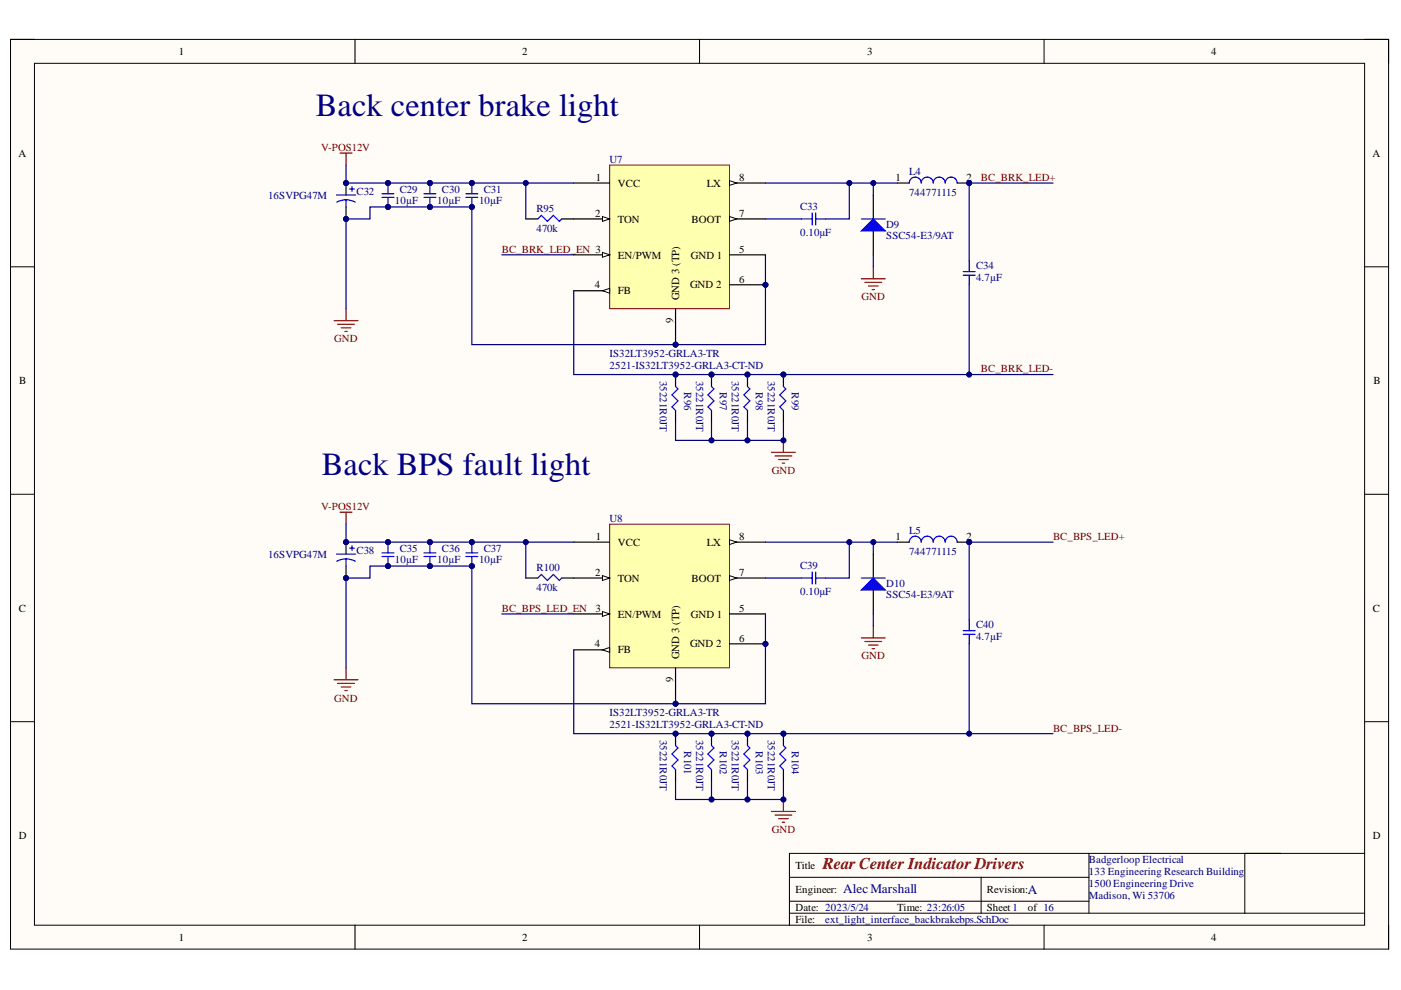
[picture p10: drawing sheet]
<svg xmlns="http://www.w3.org/2000/svg" width="297mm" height="210mm" viewBox="0 0 297 210" stroke-linecap="round" stroke-linejoin="round" font-family="sans-serif">
<defs><g id="words">
<g font-size="6.8" fill="#000080">
<text x="67" y="24.7">Back center brake light</text>
<text x="68.2" y="100.8">Back BPS fault light</text>
</g>
<text font-size="3.5" fill="#800000" x="174.5" y="184.3">Rear Center Indicator Drivers</text>
<g font-size="2.8" fill="#000080">
<text x="178.8" y="189.2">AlecMarshall</text>
<text x="217.9" y="189.5">A</text>
</g>
<g font-size="2.3">
<text x="37.9" y="11.7">1</text>
<text x="110.7" y="11.7">2</text>
<text x="183.9" y="11.7">3</text>
<text x="256.8" y="11.7">4</text>
<text x="3.9" y="33.3">A</text>
<text x="291" y="33.3">A</text>
<text x="126.3" y="38.4">1</text>
<text x="131" y="39.6">VCC</text>
<text x="149.9" y="39.6">LX</text>
<text x="156.7" y="38.4">8</text>
<text x="189.9" y="38.4">1</text>
<text x="204.9" y="38.4">2</text>
<text x="126.2" y="46">2</text>
<text x="131" y="47.2">TON</text>
<text x="146.6" y="47.2">BOOT</text>
<text x="156.7" y="46">7</text>
<text x="156.7" y="53.6">5</text>
<text x="131" y="54.8">EN/PWM</text>
<text x="146.5" y="54.8">GND 1</text>
<text x="156.7" y="59.9">6</text>
<text x="126.1" y="61.2">4</text>
<text x="131" y="62.4">FB</text>
<text x="144" y="63.7" transform="rotate(-90 144 63.7)">GND 3 (TP)</text>
<text x="146.3" y="61.2">GND 2</text>
<text x="142.8" y="68.5" transform="rotate(-90 142.8 68.5)">9</text>
<text x="4.1" y="81.4">B</text>
<text x="291.2" y="81.4">B</text>
<text x="126.3" y="114.5">1</text>
<text x="131" y="115.7">VCC</text>
<text x="149.9" y="115.7">LX</text>
<text x="156.7" y="114.5">8</text>
<text x="189.9" y="114.5">1</text>
<text x="204.9" y="114.5">2</text>
<text x="126.2" y="122.1">2</text>
<text x="131" y="123.3">TON</text>
<text x="146.6" y="123.3">BOOT</text>
<text x="156.7" y="122.1">7</text>
<text x="4" y="129.7">C</text>
<text x="126.3" y="129.7">3</text>
<text x="131" y="130.9">EN/PWM</text>
<text x="146.5" y="130.9">GND 1</text>
<text x="156.7" y="129.7">5</text>
<text x="291.1" y="129.7">C</text>
<text x="126.1" y="137.3">4</text>
<text x="146.3" y="137.3">GND 2</text>
<text x="156.7" y="136">6</text>
<text x="131" y="138.5">FB</text>
<text x="144" y="139.8" transform="rotate(-90 144 139.8)">GND 3 (TP)</text>
<text x="142.8" y="144.6" transform="rotate(-90 142.8 144.6)">9</text>
<text x="4" y="177.9">D</text>
<text x="291.1" y="177.9">D</text>
<text x="168.6" y="184.3">Title</text>
<text x="168.6" y="189.3">Engineer:</text>
<text x="209.2" y="189.3">Revision:</text>
<text x="168.6" y="193.1">Date: 2023/5/24</text>
<text x="168.6" y="195.7">File:</text>
<text x="190.2" y="193.1">Time: 23:26:05</text>
<text x="209.2" y="193.1">Sheet1</text>
<text x="217.9" y="193.1">of 16</text>
<text x="37.9" y="199.5">1</text>
<text x="110.7" y="199.5">2</text>
<text x="183.9" y="199.5">3</text>
<text x="256.8" y="199.5">4</text>
</g>
<g font-size="2.3" fill="#800000">
<text x="68.1" y="32">V-POS12V</text>
<text x="208" y="38.4">BC_BRK_LED+</text>
<text x="106.4" y="53.6">BC_BRK_LED_EN 3</text>
<text x="182.7" y="63.7">GND</text>
<text x="70.9" y="72.6">GND</text>
<text x="208" y="78.9">BC_BRK_LED-</text>
<text x="163.6" y="100.5">GND</text>
<text x="68.1" y="108.1">V-POS12V</text>
<text x="223.3" y="114.5">BC_BPS_LED+</text>
<text x="106.4" y="129.7">BC_BPS_LED_EN</text>
<text x="182.7" y="139.8">GND</text>
<text x="70.9" y="148.8">GND</text>
<text x="223.3" y="155.1">BC_BPS_LED-</text>
<text x="163.6" y="176.6">GND</text>
</g>
<g font-size="2.3" fill="#000080">
<text x="129.2" y="34.6">U7</text>
<text x="75.6" y="41.4">C32</text>
<text x="84.7" y="40.9">C29</text>
<text x="93.7" y="40.9">C30</text>
<text x="102.6" y="40.9">C31</text>
<text x="192.7" y="37.1">L4</text>
<text x="192.7" y="41.7">744771115</text>
<text x="56.8" y="42.2">16SVPG47M</text>
<text x="83.7" y="43.2">10µF</text>
<text x="92.7" y="43.2">10µF</text>
<text x="101.6" y="43.2">10µF</text>
<text x="113.7" y="44.9">R95</text>
<text x="169.6" y="44.4">C33</text>
<text x="113.7" y="49.3">470k</text>
<text x="169.6" y="50">0.10µF</text>
<text x="187.9" y="48.2">D9</text>
<text x="187.9" y="50.8">SSC54-E3/9AT</text>
<text x="206.9" y="57.1">C34</text>
<text x="206.9" y="59.6">4.7µF</text>
<text x="129.2" y="75.6">IS32LT3952-GRLA3-TR</text>
<text x="129.2" y="78.1">2521-IS32LT3952-GRLA3-CT-ND</text>
<text x="139.9" y="80.7" transform="rotate(90 139.9 80.7)">35221R0JT</text>
<text x="145" y="83.2" transform="rotate(90 145 83.2)">R96</text>
<text x="147.6" y="80.7" transform="rotate(90 147.6 80.7)">35221R0JT</text>
<text x="152.6" y="83.2" transform="rotate(90 152.6 83.2)">R97</text>
<text x="155.2" y="80.7" transform="rotate(90 155.2 80.7)">35221R0JT</text>
<text x="160.3" y="83.2" transform="rotate(90 160.3 83.2)">R98</text>
<text x="162.8" y="80.7" transform="rotate(90 162.8 80.7)">35221R0JT</text>
<text x="167.9" y="83.2" transform="rotate(90 167.9 83.2)">R99</text>
<text x="129.2" y="110.7">U8</text>
<text x="192.7" y="113.2">L5</text>
<text x="56.8" y="118.3">16SVPG47M</text>
<text x="75.6" y="117.5">C38</text>
<text x="83.7" y="119.3">10µF</text>
<text x="84.7" y="117">C35</text>
<text x="92.7" y="119.3">10µF</text>
<text x="93.7" y="117">C36</text>
<text x="101.6" y="119.3">10µF</text>
<text x="102.6" y="117">C37</text>
<text x="192.7" y="117.8">744771115</text>
<text x="113.7" y="121.1">R100</text>
<text x="113.7" y="125.4">470k</text>
<text x="169.6" y="120.6">C39</text>
<text x="187.9" y="124.4">D10</text>
<text x="169.6" y="126.1">0.10µF</text>
<text x="187.9" y="126.9">SSC54-E3/9AT</text>
<text x="206.9" y="133.2">C40</text>
<text x="206.9" y="135.8">4.7µF</text>
<text x="129.2" y="154.3">2521-IS32LT3952-GRLA3-CT-ND</text>
<text x="129.2" y="151.8">IS32LT3952-GRLA3-TR</text>
<text x="139.9" y="156.8" transform="rotate(90 139.9 156.8)">35221R0JT</text>
<text x="145" y="159.3" transform="rotate(90 145 159.3)">R101</text>
<text x="147.6" y="156.8" transform="rotate(90 147.6 156.8)">35221R0JT</text>
<text x="152.6" y="159.3" transform="rotate(90 152.6 159.3)">R102</text>
<text x="155.2" y="156.8" transform="rotate(90 155.2 156.8)">35221R0JT</text>
<text x="160.3" y="159.3" transform="rotate(90 160.3 159.3)">R103</text>
<text x="162.8" y="156.8" transform="rotate(90 162.8 156.8)">35221R0JT</text>
<text x="167.9" y="159.3" transform="rotate(90 167.9 159.3)">R104</text>
<text x="230.9" y="183">Badgerloop Electrical</text>
<text x="230.9" y="185.5">133 Engineering Research Building</text>
<text x="230.9" y="188.1">1500 Engineering Drive</text>
<text x="230.9" y="190.6">Madison, Wi 53706</text>
<text x="175" y="195.7">ext_light_interface_backbrakebps.SchDoc</text>
</g>
</g></defs>
<path d="M2.2 8.4h292.2v192.8h-292.2z" fill-rule="evenodd" fill="#fffcf8"/>
<path d="M2.2 8.4h292.2v192.8h-292.2z" fill="none" stroke="#000" stroke-width=".21"/>
<path d="M7.3 13.4h282v182.8h-282z" fill-rule="evenodd" fill="#fffcf8"/>
<g fill="none" stroke="#000" stroke-width=".21">
<path d="M2.2 8.3h5.1M7.3 13.4h282v182.8h-282zM75.3 8.3v5.1M148.3 8.3v5.1M221.4 8.4v5M289.3 8.4h5.1v5M2.2 56.6h5.1M289.3 56.6h5.1M2.2 104.8h5.1M289.3 104.8h5.1M2.2 153h5.1M289.3 153h5.1"/>
<path d="M75.3 196.2v5M148.3 196.2v5M167.4 186h63.5M167.4 193.6h121.9M167.4 191.1h63.5M208 186v7.6M221.4 196.2v5M230.9 180.9v12.7M263.9 180.9v12.7M289.3 180.9h-121.9v15.3M294.4 196.2v5"/>
</g>
<path d="M72.1 32.5h2.5M73.4 32.5v2.5M70.8 68h5.1M71.6 68.8h3.5M72.3 69.5h2.1M73.1 70.3h.5M73.4 65.5v2.5" fill="none" stroke="#800000" stroke-width=".25"/>
<circle cx="82.3" cy="38.8" r=".51" fill="#000080"/>
<circle cx="82.3" cy="38.8" r=".51" fill="none" stroke="#000080" stroke-width=".21"/>
<circle cx="82.3" cy="43.9" r=".51" fill="#000080"/>
<circle cx="82.3" cy="43.9" r=".51" fill="none" stroke="#000080" stroke-width=".21"/>
<circle cx="82.3" cy="38.8" r=".51" fill="#000080"/>
<circle cx="82.3" cy="38.8" r=".51" fill="none" stroke="#000080" stroke-width=".21"/>
<circle cx="82.3" cy="43.9" r=".51" fill="#000080"/>
<circle cx="82.3" cy="43.9" r=".51" fill="none" stroke="#000080" stroke-width=".21"/>
<path d="M82.3 38.8v2.3M81 41.9h2.5M81 41.1h2.5M82.3 41.9v2" fill="none" stroke="#00f" stroke-width=".25"/>
<circle cx="73.4" cy="38.8" r=".51" fill="#000080"/>
<circle cx="73.4" cy="38.8" r=".51" fill="none" stroke="#000080" stroke-width=".21"/>
<circle cx="73.4" cy="46.4" r=".51" fill="#000080"/>
<circle cx="73.4" cy="46.4" r=".51" fill="none" stroke="#000080" stroke-width=".21"/>
<path d="M73.4 38.8v2.5" fill="none" stroke="#000" stroke-width=".25"/>
<circle cx="73.4" cy="38.8" r=".51" fill="#000080"/>
<circle cx="73.4" cy="38.8" r=".51" fill="none" stroke="#000080" stroke-width=".21"/>
<path d="M73.4 43.9v2.5" fill="none" stroke="#000" stroke-width=".25"/>
<circle cx="73.4" cy="46.4" r=".51" fill="#000080"/>
<circle cx="73.4" cy="46.4" r=".51" fill="none" stroke="#000080" stroke-width=".21"/>
<path d="M74.6 39.6v1M71.3 41.3h4.1M73.4 42.4l1.2 .1 .7 .4M73.4 42.4h-.9l-1.1 .5M73.4 42.4v1.5M74.1 40.1h1" fill="none" stroke="#00f" stroke-width=".25"/>
<circle cx="91.1" cy="38.8" r=".51" fill="#000080"/>
<circle cx="91.1" cy="38.8" r=".51" fill="none" stroke="#000080" stroke-width=".21"/>
<circle cx="91.1" cy="43.9" r=".51" fill="#000080"/>
<circle cx="91.1" cy="43.9" r=".51" fill="none" stroke="#000080" stroke-width=".21"/>
<circle cx="91.1" cy="38.8" r=".51" fill="#000080"/>
<circle cx="91.1" cy="38.8" r=".51" fill="none" stroke="#000080" stroke-width=".21"/>
<circle cx="91.1" cy="43.9" r=".51" fill="#000080"/>
<circle cx="91.1" cy="43.9" r=".51" fill="none" stroke="#000080" stroke-width=".21"/>
<path d="M91.2 38.8v2.3M89.9 41.9h2.5M89.9 41.1h2.5M91.2 41.9v2" fill="none" stroke="#00f" stroke-width=".25"/>
<circle cx="100" cy="38.8" r=".51" fill="#000080"/>
<circle cx="100" cy="38.8" r=".51" fill="none" stroke="#000080" stroke-width=".21"/>
<circle cx="100" cy="43.9" r=".51" fill="#000080"/>
<circle cx="100" cy="43.9" r=".51" fill="none" stroke="#000080" stroke-width=".21"/>
<circle cx="100" cy="38.8" r=".51" fill="#000080"/>
<circle cx="100" cy="38.8" r=".51" fill="none" stroke="#000080" stroke-width=".21"/>
<circle cx="100" cy="43.9" r=".51" fill="#000080"/>
<circle cx="100" cy="43.9" r=".51" fill="none" stroke="#000080" stroke-width=".21"/>
<path d="M100 38.8v2.3M98.8 41.9h2.5M98.8 41.1h2.5M100 41.9v2M114 46.4l.8-.7 1.2 1.2 1.3-1.2 1.3 1.2 .5-.5" fill="none" stroke="#00f" stroke-width=".25"/>
<path d="M111.5 46.4h2.5M119.1 46.4h2.5" fill="none" stroke="#000" stroke-width=".25"/>
<path d="M163.6 95.9h5M164.3 96.7h3.6M165.1 97.4h2M165.8 98.2h.6M166.1 93.4v2.5" fill="none" stroke="#800000" stroke-width=".25"/>
<circle cx="166.1" cy="93.4" r=".51" fill="#000080"/>
<circle cx="166.1" cy="93.4" r=".51" fill="none" stroke="#000080" stroke-width=".21"/>
<path d="M169.9 46.4h2.3M172.2 45.2v2.5M173 45.2v2.5M173 46.4h2" fill="none" stroke="#00f" stroke-width=".25"/>
<circle cx="205.5" cy="38.8" r=".51" fill="#000080"/>
<circle cx="205.5" cy="38.8" r=".51" fill="none" stroke="#000080" stroke-width=".21"/>
<path d="M190.2 38.8h2.6M202.9 38.8h2.6" fill="none" stroke="#000" stroke-width=".25"/>
<circle cx="205.5" cy="38.8" r=".51" fill="#000080"/>
<circle cx="205.5" cy="38.8" r=".51" fill="none" stroke="#000080" stroke-width=".21"/>
<path d="M192.8 38.8a1.27 1.27 0 0 1 1.2-1.3 1.27 1.27 0 0 1 1.3 1.3 1.27 1.27 0 0 1 1.3-1.3 1.27 1.27 0 0 1 1.3 1.3 1.27 1.27 0 0 1 1.2-1.3 1.27 1.27 0 0 1 1.3 1.3 1.27 1.27 0 0 1 1.3-1.3 1.27 1.27 0 0 1 1.2 1.3M204.2 58.3h2.6M204.2 57.6h2.6M205.5 55.3v2.3M205.5 58.3v2.1" fill="none" stroke="#00f" stroke-width=".25"/>
<path d="M182.6 59.1h5.1M183.4 59.9h3.5M185.2 56.6v2.5M184.1 60.6h2.1M184.9 61.4h.5M72.1 108.6h2.5M73.4 108.6v2.5M70.8 144.1h5.1M71.6 144.9h3.5M72.3 145.7h2.1M73.1 146.4h.5M73.4 141.6v2.5" fill="none" stroke="#800000" stroke-width=".25"/>
<circle cx="82.3" cy="114.9" r=".51" fill="#000080"/>
<circle cx="82.3" cy="114.9" r=".51" fill="none" stroke="#000080" stroke-width=".21"/>
<circle cx="82.3" cy="120" r=".51" fill="#000080"/>
<circle cx="82.3" cy="120" r=".51" fill="none" stroke="#000080" stroke-width=".21"/>
<circle cx="82.3" cy="114.9" r=".51" fill="#000080"/>
<circle cx="82.3" cy="114.9" r=".51" fill="none" stroke="#000080" stroke-width=".21"/>
<circle cx="82.3" cy="120" r=".51" fill="#000080"/>
<circle cx="82.3" cy="120" r=".51" fill="none" stroke="#000080" stroke-width=".21"/>
<path d="M81 118h2.5M81 117.2h2.5M82.3 114.9v2.3M82.3 118v2" fill="none" stroke="#00f" stroke-width=".25"/>
<circle cx="73.4" cy="114.9" r=".51" fill="#000080"/>
<circle cx="73.4" cy="114.9" r=".51" fill="none" stroke="#000080" stroke-width=".21"/>
<circle cx="73.4" cy="122.6" r=".51" fill="#000080"/>
<circle cx="73.4" cy="122.6" r=".51" fill="none" stroke="#000080" stroke-width=".21"/>
<path d="M73.4 114.9v2.6" fill="none" stroke="#000" stroke-width=".25"/>
<circle cx="73.4" cy="114.9" r=".51" fill="#000080"/>
<circle cx="73.4" cy="114.9" r=".51" fill="none" stroke="#000080" stroke-width=".21"/>
<path d="M73.4 120v2.6" fill="none" stroke="#000" stroke-width=".25"/>
<circle cx="73.4" cy="122.6" r=".51" fill="#000080"/>
<circle cx="73.4" cy="122.6" r=".51" fill="none" stroke="#000080" stroke-width=".21"/>
<path d="M71.3 117.5h4.1M73.4 118.5l.8 .1 1.1 .4M73.4 118.5l-.9 .1-1.1 .4M73.4 118.5v1.5M74.1 116.2h1M74.6 115.7v1" fill="none" stroke="#00f" stroke-width=".25"/>
<circle cx="91.1" cy="114.9" r=".51" fill="#000080"/>
<circle cx="91.1" cy="114.9" r=".51" fill="none" stroke="#000080" stroke-width=".21"/>
<circle cx="91.1" cy="120" r=".51" fill="#000080"/>
<circle cx="91.1" cy="120" r=".51" fill="none" stroke="#000080" stroke-width=".21"/>
<circle cx="91.1" cy="114.9" r=".51" fill="#000080"/>
<circle cx="91.1" cy="114.9" r=".51" fill="none" stroke="#000080" stroke-width=".21"/>
<circle cx="91.1" cy="120" r=".51" fill="#000080"/>
<circle cx="91.1" cy="120" r=".51" fill="none" stroke="#000080" stroke-width=".21"/>
<path d="M89.9 118h2.5M89.9 117.2h2.5M91.2 114.9v2.3M91.2 118v2" fill="none" stroke="#00f" stroke-width=".25"/>
<circle cx="100" cy="114.9" r=".51" fill="#000080"/>
<circle cx="100" cy="114.9" r=".51" fill="none" stroke="#000080" stroke-width=".21"/>
<circle cx="100" cy="120" r=".51" fill="#000080"/>
<circle cx="100" cy="120" r=".51" fill="none" stroke="#000080" stroke-width=".21"/>
<circle cx="100" cy="114.9" r=".51" fill="#000080"/>
<circle cx="100" cy="114.9" r=".51" fill="none" stroke="#000080" stroke-width=".21"/>
<circle cx="100" cy="120" r=".51" fill="#000080"/>
<circle cx="100" cy="120" r=".51" fill="none" stroke="#000080" stroke-width=".21"/>
<path d="M98.8 118h2.5M98.8 117.2h2.5M100 114.9v2.3M100 118v2M114 122.6l.8-.8 1.2 1.3 1.3-1.3 1.3 1.3 .5-.5M169.9 122.6h2.3M172.2 121.3v2.5M173 121.3v2.5M173 122.6h2" fill="none" stroke="#00f" stroke-width=".25"/>
<path d="M111.5 122.6h2.5M119.1 122.6h2.5" fill="none" stroke="#000" stroke-width=".25"/>
<circle cx="205.5" cy="114.9" r=".51" fill="#000080"/>
<circle cx="205.5" cy="114.9" r=".51" fill="none" stroke="#000080" stroke-width=".21"/>
<path d="M190.2 114.9h2.6M202.9 114.9h2.6" fill="none" stroke="#000" stroke-width=".25"/>
<circle cx="205.5" cy="114.9" r=".51" fill="#000080"/>
<circle cx="205.5" cy="114.9" r=".51" fill="none" stroke="#000080" stroke-width=".21"/>
<path d="M192.8 114.9a1.27 1.27 0 0 1 1.2-1.2 1.27 1.27 0 0 1 1.3 1.2 1.27 1.27 0 0 1 1.3-1.2 1.27 1.27 0 0 1 1.3 1.2 1.27 1.27 0 0 1 1.2-1.2 1.27 1.27 0 0 1 1.3 1.2 1.27 1.27 0 0 1 1.3-1.2 1.27 1.27 0 0 1 1.2 1.2M204.2 134.5h2.6M204.2 133.7h2.6M205.5 131.4v2.3M205.5 134.5v2" fill="none" stroke="#00f" stroke-width=".25"/>
<path d="M182.6 135.3h5.1M183.4 136h3.5M184.1 136.8h2.1M184.9 137.5h.5M185.2 132.7v2.6" fill="none" stroke="#800000" stroke-width=".25"/>
<circle cx="143.2" cy="79.4" r=".51" fill="#000080"/>
<circle cx="143.2" cy="79.4" r=".51" fill="none" stroke="#000080" stroke-width=".21"/>
<path d="M143.2 79.4v2.6" fill="none" stroke="#000" stroke-width=".25"/>
<circle cx="143.2" cy="79.4" r=".51" fill="#000080"/>
<circle cx="143.2" cy="79.4" r=".51" fill="none" stroke="#000080" stroke-width=".21"/>
<path d="M143.2 87v2.6" fill="none" stroke="#000" stroke-width=".25"/>
<path d="M143.2 82l.5 .5-1.2 1.2 1.2 1.3-1.2 1.3 .7 .7" fill="none" stroke="#00f" stroke-width=".25"/>
<circle cx="150.9" cy="79.4" r=".51" fill="#000080"/>
<circle cx="150.9" cy="79.4" r=".51" fill="none" stroke="#000080" stroke-width=".21"/>
<path d="M150.9 79.4v2.6" fill="none" stroke="#000" stroke-width=".25"/>
<circle cx="150.9" cy="79.4" r=".51" fill="#000080"/>
<circle cx="150.9" cy="79.4" r=".51" fill="none" stroke="#000080" stroke-width=".21"/>
<path d="M150.9 87v2.6" fill="none" stroke="#000" stroke-width=".25"/>
<path d="M150.9 82l.5 .5-1.3 1.2 1.3 1.3-1.3 1.3 .8 .7" fill="none" stroke="#00f" stroke-width=".25"/>
<circle cx="158.5" cy="79.4" r=".51" fill="#000080"/>
<circle cx="158.5" cy="79.4" r=".51" fill="none" stroke="#000080" stroke-width=".21"/>
<path d="M158.5 79.4v2.6" fill="none" stroke="#000" stroke-width=".25"/>
<circle cx="158.5" cy="79.4" r=".51" fill="#000080"/>
<circle cx="158.5" cy="79.4" r=".51" fill="none" stroke="#000080" stroke-width=".21"/>
<path d="M158.5 87v2.6" fill="none" stroke="#000" stroke-width=".25"/>
<path d="M158.5 82l.5 .5-1.3 1.2 1.3 1.3-1.3 1.3 .8 .7" fill="none" stroke="#00f" stroke-width=".25"/>
<circle cx="166.1" cy="79.4" r=".51" fill="#000080"/>
<circle cx="166.1" cy="79.4" r=".51" fill="none" stroke="#000080" stroke-width=".21"/>
<path d="M166.1 79.4v2.6" fill="none" stroke="#000" stroke-width=".25"/>
<circle cx="166.1" cy="79.4" r=".51" fill="#000080"/>
<circle cx="166.1" cy="79.4" r=".51" fill="none" stroke="#000080" stroke-width=".21"/>
<path d="M166.1 87v2.6" fill="none" stroke="#000" stroke-width=".25"/>
<path d="M166.1 82l.5 .5-1.3 1.2 1.3 1.3-1.3 1.3 .8 .7" fill="none" stroke="#00f" stroke-width=".25"/>
<path d="M162.3 54v19.1h-62.3v-29.2h-21.6v2.5h-5v19.1" fill="none" stroke="#000080" stroke-width=".25"/>
<circle cx="73.4" cy="46.4" r=".51" fill="#000080"/>
<circle cx="73.4" cy="46.4" r=".51" fill="none" stroke="#000080" stroke-width=".21"/>
<circle cx="82.3" cy="43.9" r=".51" fill="#000080"/>
<circle cx="82.3" cy="43.9" r=".51" fill="none" stroke="#000080" stroke-width=".21"/>
<circle cx="91.1" cy="43.9" r=".51" fill="#000080"/>
<circle cx="91.1" cy="43.9" r=".51" fill="none" stroke="#000080" stroke-width=".21"/>
<circle cx="100" cy="43.9" r=".51" fill="#000080"/>
<circle cx="100" cy="43.9" r=".51" fill="none" stroke="#000080" stroke-width=".21"/>
<circle cx="143.2" cy="73.1" r=".51" fill="#000080"/>
<circle cx="143.2" cy="73.1" r=".51" fill="none" stroke="#000080" stroke-width=".21"/>
<circle cx="162.3" cy="60.4" r=".51" fill="#000080"/>
<circle cx="162.3" cy="60.4" r=".51" fill="none" stroke="#000080" stroke-width=".21"/>
<path d="M111.5 38.8v7.6" fill="none" stroke="#000080" stroke-width=".25"/>
<circle cx="111.5" cy="38.8" r=".51" fill="#000080"/>
<circle cx="111.5" cy="38.8" r=".51" fill="none" stroke="#000080" stroke-width=".21"/>
<path d="M162.3 38.8h17.8v7.6h-5.1M106.4 54h15.2M162.3 46.4h7.6" fill="none" stroke="#000080" stroke-width=".25"/>
<circle cx="180.1" cy="38.8" r=".51" fill="#000080"/>
<circle cx="180.1" cy="38.8" r=".51" fill="none" stroke="#000080" stroke-width=".21"/>
<path d="M185.2 38.8v2.5" fill="none" stroke="#000080" stroke-width=".25"/>
<circle cx="185.2" cy="38.8" r=".51" fill="#000080"/>
<circle cx="185.2" cy="38.8" r=".51" fill="none" stroke="#000080" stroke-width=".21"/>
<path d="M205.5 60.4v19" fill="none" stroke="#000080" stroke-width=".25"/>
<circle cx="205.5" cy="79.4" r=".51" fill="#000080"/>
<circle cx="205.5" cy="79.4" r=".51" fill="none" stroke="#000080" stroke-width=".21"/>
<path d="M223.3 38.8h-17.8v16.5" fill="none" stroke="#000080" stroke-width=".25"/>
<circle cx="205.5" cy="38.8" r=".51" fill="#000080"/>
<circle cx="205.5" cy="38.8" r=".51" fill="none" stroke="#000080" stroke-width=".21"/>
<path d="M162.3 130.2v19h-62.3v-29.2h-21.6v2.6h-5v19" fill="none" stroke="#000080" stroke-width=".25"/>
<circle cx="73.4" cy="122.6" r=".51" fill="#000080"/>
<circle cx="73.4" cy="122.6" r=".51" fill="none" stroke="#000080" stroke-width=".21"/>
<circle cx="82.3" cy="120" r=".51" fill="#000080"/>
<circle cx="82.3" cy="120" r=".51" fill="none" stroke="#000080" stroke-width=".21"/>
<circle cx="91.1" cy="120" r=".51" fill="#000080"/>
<circle cx="91.1" cy="120" r=".51" fill="none" stroke="#000080" stroke-width=".21"/>
<circle cx="100" cy="120" r=".51" fill="#000080"/>
<circle cx="100" cy="120" r=".51" fill="none" stroke="#000080" stroke-width=".21"/>
<circle cx="143.2" cy="149.2" r=".51" fill="#000080"/>
<circle cx="143.2" cy="149.2" r=".51" fill="none" stroke="#000080" stroke-width=".21"/>
<circle cx="162.3" cy="136.5" r=".51" fill="#000080"/>
<circle cx="162.3" cy="136.5" r=".51" fill="none" stroke="#000080" stroke-width=".21"/>
<path d="M111.5 114.9v7.7" fill="none" stroke="#000080" stroke-width=".25"/>
<circle cx="111.5" cy="114.9" r=".51" fill="#000080"/>
<circle cx="111.5" cy="114.9" r=".51" fill="none" stroke="#000080" stroke-width=".21"/>
<path d="M162.3 114.9h17.8v7.7h-5.1M106.4 130.2h15.2M162.3 122.6h7.6" fill="none" stroke="#000080" stroke-width=".25"/>
<circle cx="180.1" cy="114.9" r=".51" fill="#000080"/>
<circle cx="180.1" cy="114.9" r=".51" fill="none" stroke="#000080" stroke-width=".21"/>
<path d="M185.2 114.9v2.6" fill="none" stroke="#000080" stroke-width=".25"/>
<circle cx="185.2" cy="114.9" r=".51" fill="#000080"/>
<circle cx="185.2" cy="114.9" r=".51" fill="none" stroke="#000080" stroke-width=".21"/>
<path d="M205.5 136.5v19.1" fill="none" stroke="#000080" stroke-width=".25"/>
<circle cx="205.5" cy="155.6" r=".51" fill="#000080"/>
<circle cx="205.5" cy="155.6" r=".51" fill="none" stroke="#000080" stroke-width=".21"/>
<path d="M223.3 114.9h-17.8v16.5" fill="none" stroke="#000080" stroke-width=".25"/>
<circle cx="205.5" cy="114.9" r=".51" fill="#000080"/>
<circle cx="205.5" cy="114.9" r=".51" fill="none" stroke="#000080" stroke-width=".21"/>
<path d="M73.4 35v3.8h48.2" fill="none" stroke="#000080" stroke-width=".25"/>
<circle cx="73.4" cy="38.8" r=".51" fill="#000080"/>
<circle cx="73.4" cy="38.8" r=".51" fill="none" stroke="#000080" stroke-width=".21"/>
<circle cx="82.3" cy="38.8" r=".51" fill="#000080"/>
<circle cx="82.3" cy="38.8" r=".51" fill="none" stroke="#000080" stroke-width=".21"/>
<circle cx="91.1" cy="38.8" r=".51" fill="#000080"/>
<circle cx="91.1" cy="38.8" r=".51" fill="none" stroke="#000080" stroke-width=".21"/>
<circle cx="100" cy="38.8" r=".51" fill="#000080"/>
<circle cx="100" cy="38.8" r=".51" fill="none" stroke="#000080" stroke-width=".21"/>
<circle cx="111.5" cy="38.8" r=".51" fill="#000080"/>
<circle cx="111.5" cy="38.8" r=".51" fill="none" stroke="#000080" stroke-width=".21"/>
<path d="M121.6 61.7v17.7h101.7" fill="none" stroke="#000080" stroke-width=".25"/>
<circle cx="143.2" cy="79.4" r=".51" fill="#000080"/>
<circle cx="143.2" cy="79.4" r=".51" fill="none" stroke="#000080" stroke-width=".21"/>
<circle cx="150.9" cy="79.4" r=".51" fill="#000080"/>
<circle cx="150.9" cy="79.4" r=".51" fill="none" stroke="#000080" stroke-width=".21"/>
<circle cx="158.5" cy="79.4" r=".51" fill="#000080"/>
<circle cx="158.5" cy="79.4" r=".51" fill="none" stroke="#000080" stroke-width=".21"/>
<circle cx="166.1" cy="79.4" r=".51" fill="#000080"/>
<circle cx="166.1" cy="79.4" r=".51" fill="none" stroke="#000080" stroke-width=".21"/>
<circle cx="205.5" cy="79.4" r=".51" fill="#000080"/>
<circle cx="205.5" cy="79.4" r=".51" fill="none" stroke="#000080" stroke-width=".21"/>
<path d="M180.1 38.8h10.1" fill="none" stroke="#000080" stroke-width=".25"/>
<circle cx="180.1" cy="38.8" r=".51" fill="#000080"/>
<circle cx="180.1" cy="38.8" r=".51" fill="none" stroke="#000080" stroke-width=".21"/>
<circle cx="185.2" cy="38.8" r=".51" fill="#000080"/>
<circle cx="185.2" cy="38.8" r=".51" fill="none" stroke="#000080" stroke-width=".21"/>
<path d="M73.4 111.1v3.8h48.2" fill="none" stroke="#000080" stroke-width=".25"/>
<circle cx="73.4" cy="114.9" r=".51" fill="#000080"/>
<circle cx="73.4" cy="114.9" r=".51" fill="none" stroke="#000080" stroke-width=".21"/>
<circle cx="82.3" cy="114.9" r=".51" fill="#000080"/>
<circle cx="82.3" cy="114.9" r=".51" fill="none" stroke="#000080" stroke-width=".21"/>
<circle cx="91.1" cy="114.9" r=".51" fill="#000080"/>
<circle cx="91.1" cy="114.9" r=".51" fill="none" stroke="#000080" stroke-width=".21"/>
<circle cx="100" cy="114.9" r=".51" fill="#000080"/>
<circle cx="100" cy="114.9" r=".51" fill="none" stroke="#000080" stroke-width=".21"/>
<circle cx="111.5" cy="114.9" r=".51" fill="#000080"/>
<circle cx="111.5" cy="114.9" r=".51" fill="none" stroke="#000080" stroke-width=".21"/>
<path d="M121.6 137.8v17.8h101.7" fill="none" stroke="#000080" stroke-width=".25"/>
<circle cx="143.2" cy="155.6" r=".51" fill="#000080"/>
<circle cx="143.2" cy="155.6" r=".51" fill="none" stroke="#000080" stroke-width=".21"/>
<circle cx="150.9" cy="155.6" r=".51" fill="#000080"/>
<circle cx="150.9" cy="155.6" r=".51" fill="none" stroke="#000080" stroke-width=".21"/>
<circle cx="158.5" cy="155.6" r=".51" fill="#000080"/>
<circle cx="158.5" cy="155.6" r=".51" fill="none" stroke="#000080" stroke-width=".21"/>
<circle cx="166.1" cy="155.6" r=".51" fill="#000080"/>
<circle cx="166.1" cy="155.6" r=".51" fill="none" stroke="#000080" stroke-width=".21"/>
<circle cx="205.5" cy="155.6" r=".51" fill="#000080"/>
<circle cx="205.5" cy="155.6" r=".51" fill="none" stroke="#000080" stroke-width=".21"/>
<path d="M180.1 114.9h10.1" fill="none" stroke="#000080" stroke-width=".25"/>
<circle cx="180.1" cy="114.9" r=".51" fill="#000080"/>
<circle cx="180.1" cy="114.9" r=".51" fill="none" stroke="#000080" stroke-width=".21"/>
<circle cx="185.2" cy="114.9" r=".51" fill="#000080"/>
<circle cx="185.2" cy="114.9" r=".51" fill="none" stroke="#000080" stroke-width=".21"/>
<path d="M150.9 89.6v3.8" fill="none" stroke="#000080" stroke-width=".25"/>
<circle cx="150.9" cy="93.4" r=".51" fill="#000080"/>
<circle cx="150.9" cy="93.4" r=".51" fill="none" stroke="#000080" stroke-width=".21"/>
<path d="M158.5 89.6v3.8" fill="none" stroke="#000080" stroke-width=".25"/>
<circle cx="158.5" cy="93.4" r=".51" fill="#000080"/>
<circle cx="158.5" cy="93.4" r=".51" fill="none" stroke="#000080" stroke-width=".21"/>
<path d="M143.2 89.6v3.8h22.9v-3.8" fill="none" stroke="#000080" stroke-width=".25"/>
<circle cx="166.1" cy="93.4" r=".51" fill="#000080"/>
<circle cx="166.1" cy="93.4" r=".51" fill="none" stroke="#000080" stroke-width=".21"/>
<circle cx="158.5" cy="93.4" r=".51" fill="#000080"/>
<circle cx="158.5" cy="93.4" r=".51" fill="none" stroke="#000080" stroke-width=".21"/>
<circle cx="150.9" cy="93.4" r=".51" fill="#000080"/>
<circle cx="150.9" cy="93.4" r=".51" fill="none" stroke="#000080" stroke-width=".21"/>
<path d="M163.6 172.1h5M164.3 172.8h3.6M165.1 173.6h2M165.8 174.3h.6M166.1 169.5v2.6" fill="none" stroke="#800000" stroke-width=".25"/>
<circle cx="166.1" cy="169.5" r=".51" fill="#000080"/>
<circle cx="166.1" cy="169.5" r=".51" fill="none" stroke="#000080" stroke-width=".21"/>
<circle cx="143.2" cy="155.6" r=".51" fill="#000080"/>
<circle cx="143.2" cy="155.6" r=".51" fill="none" stroke="#000080" stroke-width=".21"/>
<path d="M143.2 155.6v2.5" fill="none" stroke="#000" stroke-width=".25"/>
<circle cx="143.2" cy="155.6" r=".51" fill="#000080"/>
<circle cx="143.2" cy="155.6" r=".51" fill="none" stroke="#000080" stroke-width=".21"/>
<path d="M143.2 163.2v2.5" fill="none" stroke="#000" stroke-width=".25"/>
<path d="M143.2 158.1l.5 .5-1.2 1.3 1.2 1.2-1.2 1.3 .7 .8" fill="none" stroke="#00f" stroke-width=".25"/>
<circle cx="150.9" cy="155.6" r=".51" fill="#000080"/>
<circle cx="150.9" cy="155.6" r=".51" fill="none" stroke="#000080" stroke-width=".21"/>
<path d="M150.9 155.6v2.5" fill="none" stroke="#000" stroke-width=".25"/>
<circle cx="150.9" cy="155.6" r=".51" fill="#000080"/>
<circle cx="150.9" cy="155.6" r=".51" fill="none" stroke="#000080" stroke-width=".21"/>
<path d="M150.9 163.2v2.5" fill="none" stroke="#000" stroke-width=".25"/>
<path d="M150.9 158.1l.5 .5-1.3 1.3 1.3 1.2-1.3 1.3 .8 .8" fill="none" stroke="#00f" stroke-width=".25"/>
<circle cx="158.5" cy="155.6" r=".51" fill="#000080"/>
<circle cx="158.5" cy="155.6" r=".51" fill="none" stroke="#000080" stroke-width=".21"/>
<path d="M158.5 155.6v2.5" fill="none" stroke="#000" stroke-width=".25"/>
<circle cx="158.5" cy="155.6" r=".51" fill="#000080"/>
<circle cx="158.5" cy="155.6" r=".51" fill="none" stroke="#000080" stroke-width=".21"/>
<path d="M158.5 163.2v2.5" fill="none" stroke="#000" stroke-width=".25"/>
<path d="M158.5 158.1l.5 .5-1.3 1.3 1.3 1.2-1.3 1.3 .8 .8" fill="none" stroke="#00f" stroke-width=".25"/>
<circle cx="166.1" cy="155.6" r=".51" fill="#000080"/>
<circle cx="166.1" cy="155.6" r=".51" fill="none" stroke="#000080" stroke-width=".21"/>
<path d="M166.1 155.6v2.5" fill="none" stroke="#000" stroke-width=".25"/>
<circle cx="166.1" cy="155.6" r=".51" fill="#000080"/>
<circle cx="166.1" cy="155.6" r=".51" fill="none" stroke="#000080" stroke-width=".21"/>
<path d="M166.1 163.2v2.5" fill="none" stroke="#000" stroke-width=".25"/>
<path d="M166.1 158.1l.5 .5-1.3 1.3 1.3 1.2-1.3 1.3 .8 .8" fill="none" stroke="#00f" stroke-width=".25"/>
<path d="M150.9 165.7v3.8" fill="none" stroke="#000080" stroke-width=".25"/>
<circle cx="150.9" cy="169.5" r=".51" fill="#000080"/>
<circle cx="150.9" cy="169.5" r=".51" fill="none" stroke="#000080" stroke-width=".21"/>
<path d="M158.5 165.7v3.8" fill="none" stroke="#000080" stroke-width=".25"/>
<circle cx="158.5" cy="169.5" r=".51" fill="#000080"/>
<circle cx="158.5" cy="169.5" r=".51" fill="none" stroke="#000080" stroke-width=".21"/>
<path d="M143.2 165.7v3.8h22.9v-3.8" fill="none" stroke="#000080" stroke-width=".25"/>
<circle cx="166.1" cy="169.5" r=".51" fill="#000080"/>
<circle cx="166.1" cy="169.5" r=".51" fill="none" stroke="#000080" stroke-width=".21"/>
<circle cx="158.5" cy="169.5" r=".51" fill="#000080"/>
<circle cx="158.5" cy="169.5" r=".51" fill="none" stroke="#000080" stroke-width=".21"/>
<circle cx="150.9" cy="169.5" r=".51" fill="#000080"/>
<circle cx="150.9" cy="169.5" r=".51" fill="none" stroke="#000080" stroke-width=".21"/>
<circle cx="162.3" cy="60.4" r=".51" fill="#000080"/>
<circle cx="162.3" cy="60.4" r=".51" fill="none" stroke="#000080" stroke-width=".21"/>
<circle cx="143.2" cy="73.1" r=".51" fill="#000080"/>
<circle cx="143.2" cy="73.1" r=".51" fill="none" stroke="#000080" stroke-width=".21"/>
<path d="M129.3 35h25.4v30.5h-25.4z" fill-rule="evenodd" fill="#ffffb0"/>
<path d="M129.3 35h25.4v30.5h-25.4z" fill="none" stroke="#800000" stroke-width=".21"/>
<path d="M121.6 61.6h7.7" fill="none" stroke="#000" stroke-width=".25"/>
<path d="M127.7 61.6l1.6-.5v1.1z" fill="#f8fcff"/>
<path d="M127.7 61.6l1.6-.5v1.1z" fill="none" stroke="#000" stroke-width=".21"/>
<path d="M121.6 54h7.7" fill="none" stroke="#000" stroke-width=".25"/>
<path d="M127.7 53.5l1.6 .5-1.6 .5z" fill="#f8fcff"/>
<path d="M127.7 53.5l1.6 .5-1.6 .5z" fill="none" stroke="#000" stroke-width=".21"/>
<path d="M121.6 46.4h7.7" fill="none" stroke="#000" stroke-width=".25"/>
<path d="M127.7 45.9l1.6 .5-1.6 .5z" fill="#f8fcff"/>
<path d="M127.7 45.9l1.6 .5-1.6 .5z" fill="none" stroke="#000" stroke-width=".21"/>
<path d="M121.6 38.8h7.7M154.7 38.8h7.6M154.7 54h7.6" fill="none" stroke="#000" stroke-width=".25"/>
<path d="M154.7 38.3l1.5 .5-1.5 .5z" fill="#f8fcff"/>
<path d="M154.7 38.3l1.5 .5-1.5 .5z" fill="none" stroke="#000" stroke-width=".21"/>
<path d="M154.7 46.4h7.6" fill="none" stroke="#000" stroke-width=".25"/>
<path d="M154.7 45.9l1.5 .5-1.5 .5z" fill="#f8fcff"/>
<path d="M154.7 45.9l1.5 .5-1.5 .5z" fill="none" stroke="#000" stroke-width=".21"/>
<path d="M154.7 60.4h7.6" fill="none" stroke="#000" stroke-width=".25"/>
<circle cx="162.3" cy="60.4" r=".51" fill="#000080"/>
<circle cx="162.3" cy="60.4" r=".51" fill="none" stroke="#000080" stroke-width=".21"/>
<path d="M143.2 65.5v7.6" fill="none" stroke="#000" stroke-width=".25"/>
<circle cx="143.2" cy="73.1" r=".51" fill="#000080"/>
<circle cx="143.2" cy="73.1" r=".51" fill="none" stroke="#000080" stroke-width=".21"/>
<circle cx="162.3" cy="136.5" r=".51" fill="#000080"/>
<circle cx="162.3" cy="136.5" r=".51" fill="none" stroke="#000080" stroke-width=".21"/>
<circle cx="143.2" cy="149.2" r=".51" fill="#000080"/>
<circle cx="143.2" cy="149.2" r=".51" fill="none" stroke="#000080" stroke-width=".21"/>
<path d="M129.3 111.1h25.4v30.5h-25.4z" fill-rule="evenodd" fill="#ffffb0"/>
<path d="M129.3 111.1h25.4v30.5h-25.4z" fill="none" stroke="#800000" stroke-width=".21"/>
<path d="M121.6 137.8h7.7" fill="none" stroke="#000" stroke-width=".25"/>
<path d="M127.7 137.8l1.6-.5v1z" fill="#f8fcff"/>
<path d="M127.7 137.8l1.6-.5v1z" fill="none" stroke="#000" stroke-width=".21"/>
<path d="M121.6 130.2h7.7" fill="none" stroke="#000" stroke-width=".25"/>
<path d="M127.7 129.7l1.6 .5-1.6 .5z" fill="#f8fcff"/>
<path d="M127.7 129.7l1.6 .5-1.6 .5z" fill="none" stroke="#000" stroke-width=".21"/>
<path d="M121.6 122.6h7.7" fill="none" stroke="#000" stroke-width=".25"/>
<path d="M127.7 122l1.6 .6-1.6 .5z" fill="#f8fcff"/>
<path d="M127.7 122l1.6 .6-1.6 .5z" fill="none" stroke="#000" stroke-width=".21"/>
<path d="M121.6 114.9h7.7M154.7 114.9h7.6M154.7 130.2h7.6" fill="none" stroke="#000" stroke-width=".25"/>
<path d="M154.7 114.4l1.5 .5-1.5 .6z" fill="#f8fcff"/>
<path d="M154.7 114.4l1.5 .5-1.5 .6z" fill="none" stroke="#000" stroke-width=".21"/>
<path d="M154.7 122.6h7.6" fill="none" stroke="#000" stroke-width=".25"/>
<path d="M154.7 122l1.5 .6-1.5 .5z" fill="#f8fcff"/>
<path d="M154.7 122l1.5 .6-1.5 .5z" fill="none" stroke="#000" stroke-width=".21"/>
<path d="M154.7 136.5h7.6" fill="none" stroke="#000" stroke-width=".25"/>
<circle cx="162.3" cy="136.5" r=".51" fill="#000080"/>
<circle cx="162.3" cy="136.5" r=".51" fill="none" stroke="#000080" stroke-width=".21"/>
<path d="M143.2 141.6v7.6" fill="none" stroke="#000" stroke-width=".25"/>
<circle cx="143.2" cy="149.2" r=".51" fill="#000080"/>
<circle cx="143.2" cy="149.2" r=".51" fill="none" stroke="#000080" stroke-width=".21"/>
<path d="M185.2 41.3v5.1M185.2 49v5" fill="none" stroke="#000" stroke-width=".25"/>
<path d="M182.6 49l2.6-2.6 2.5 2.6z" fill="#00f"/>
<path d="M182.6 49l2.6-2.6 2.5 2.6zM182.6 46.4h5.1" fill="none" stroke="#00f" stroke-width=".25"/>
<path d="M185.2 117.5v5.1M185.2 125.1v5.1" fill="none" stroke="#000" stroke-width=".25"/>
<path d="M182.6 125.1l2.6-2.5 2.5 2.5z" fill="#00f"/>
<path d="M182.6 125.1l2.6-2.5 2.5 2.5zM182.6 122.6h5.1" fill="none" stroke="#00f" stroke-width=".25"/>
<path d="M185.2 54v2.6M185.2 130.2v2.5" fill="none" stroke="#000080" stroke-width=".25"/>
<use href="#words"/>
</svg>
